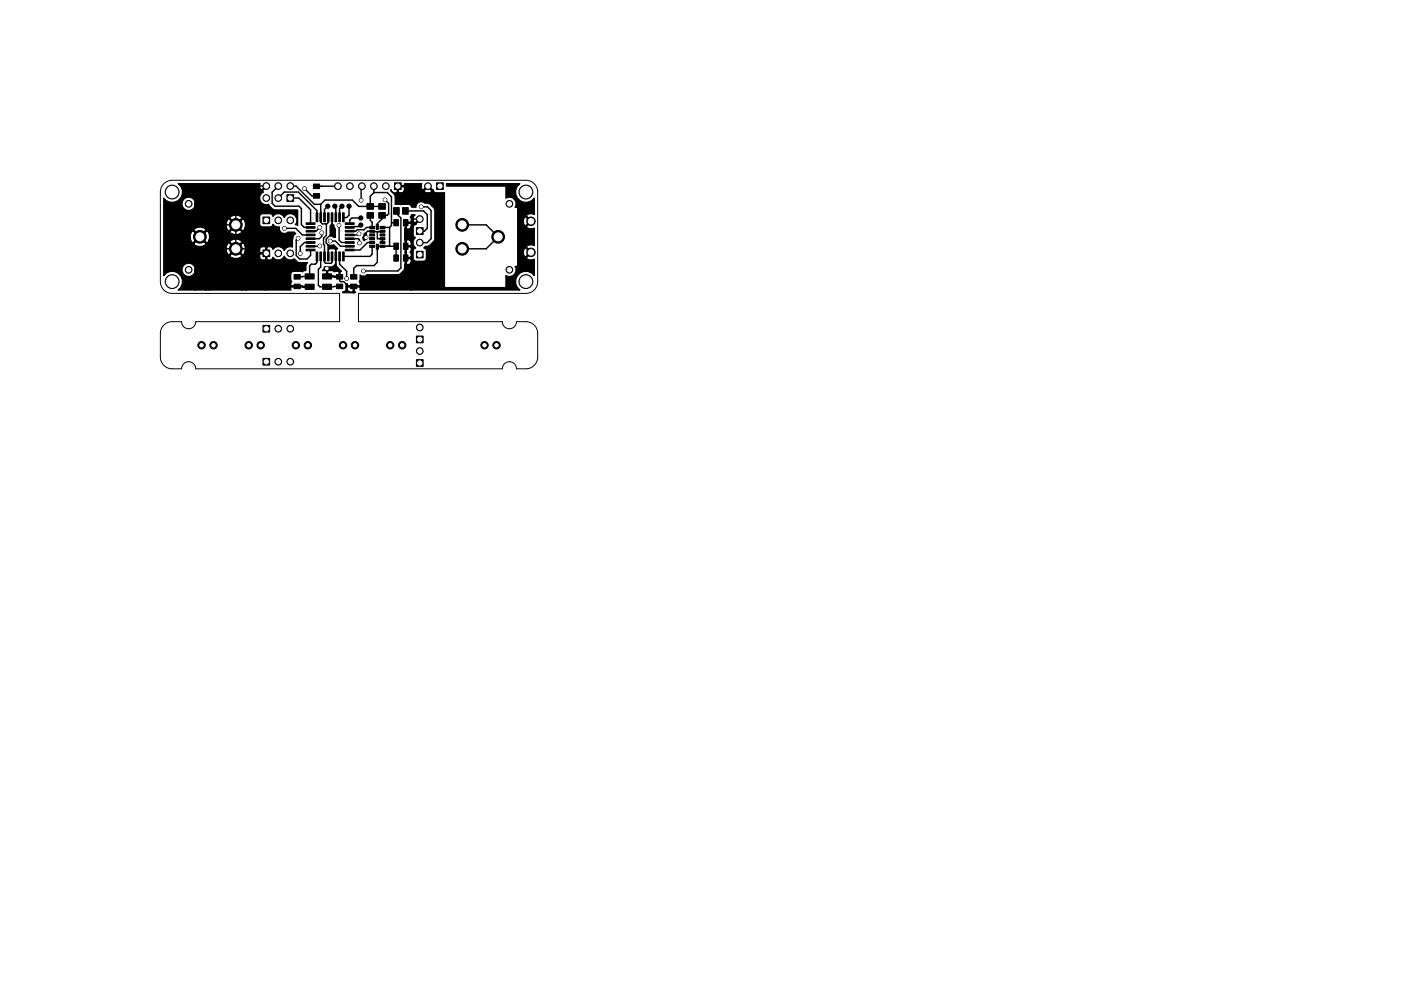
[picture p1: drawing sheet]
<svg xmlns="http://www.w3.org/2000/svg" width="297mm" height="210mm" viewBox="0 0 297 210" stroke-linecap="round" stroke-linejoin="round" font-family="sans-serif">
<path d="M34.7 39l.7-.5 1.1-.3h75a2.5 2.5 0 0 1 2.5 2.5v19a2.5 2.5 0 0 1-2.5 2.5h-35.5v6h30.5a1.5 1.5 0 0 0 1.5 1.5 1.5 1.5 0 0 0 1.5-1.5h2a2.5 2.5 0 0 1 2.5 2.5v5a2.5 2.5 0 0 1-2.5 2.5h-2a1.5 1.5 0 0 0-1.5-1.5 1.5 1.5 0 0 0-1.5 1.5h-65a1.5 1.5 0 0 0-1.5-1.5 1.5 1.5 0 0 0-1.5 1.5h-2a2.5 2.5 0 0 1-2.5-2.5v-5a2.5 2.5 0 0 1 2.5-2.5h2a1.5 1.5 0 0 0 1.5 1.5 1.5 1.5 0 0 0 1.5-1.5h30.5v-6h-35.5a2.5 2.5 0 0 1-2.5-2.5v-19l.2-1z" fill="none" stroke="#000" stroke-width=".21"/>
<g fill="#000" stroke="#000" stroke-width=".21">
<path d="M83.6 38.8h1.5v1.4h-1.5zM92.6 38.8h1.4v1.4h-1.4zM55.7 53h1.5v1.5h-1.5zM55.7 46h1.5v1.5h-1.5zM60.8 41.3h1.5v1.4h-1.5zM62.3 58.2h1.4v1h-1.4zM64.9 52.9h1.9v.3h-1.9zM64.9 52.1h1.9v.3h-1.9zM64.9 51.3h1.9v.3h-1.9zM64.9 50.5h1.9v.3h-1.9zM64.9 49.7h1.9v.3h-1.9zM64.9 48.9h1.9v.3h-1.9z"/>
<path d="M64.9 48.1h1.9v.3h-1.9zM64.9 47.3h1.9v.3h-1.9zM64.7 58.1h1.9v1.1h-1.9zM67 53.4h.4v1.9h-.4zM67 45.1h.4v1.9h-.4zM66.4 39h1.4v1h-1.4zM66.4 41.1h1.4v.9h-1.4zM67.8 53.4h.4v1.9h-.4zM67.8 45.1h.4v1.9h-.4zM68.6 53.4h.4v1.9h-.4zM68.6 45.1h.4v1.9h-.4zM69.4 53.4h.4v1.9h-.4z"/>
<path d="M69.4 45.1h.4v1.9h-.4zM68.4 58.1h1.9v1.1h-1.9zM70.2 53.4h.4v1.9h-.4zM70.2 45.1h.4v1.9h-.4zM71.3 58.2h1.4v1h-1.4zM71 53.4h.4v1.9h-.4zM71 45.1h.4v1.9h-.4zM71.8 53.4h.4v1.9h-.4zM71.8 45.1h.4v1.9h-.4zM72.6 53.4h.4v1.9h-.4zM72.6 45.1h.4v1.9h-.4zM73.2 52.9h1.9v.3h-1.9z"/>
<path d="M73.2 52.1h1.9v.3h-1.9zM73.2 51.3h1.9v.3h-1.9zM73.2 50.5h1.9v.3h-1.9zM73.2 49.7h1.9v.3h-1.9zM73.2 48.9h1.9v.3h-1.9zM73.2 48.1h1.9v.3h-1.9zM73.2 47.3h1.9v.3h-1.9zM74.3 58.2h1.4v1h-1.4zM77.8 43.2h1.4v1.2h-1.4zM77.8 45.1h1.4v1.2h-1.4zM78.4 50.4h1v.5h-1zM78.4 49.6h1v.5h-1z"/>
<path d="M78.4 48.8h1v.5h-1zM78.4 48h1v.5h-1zM78.4 51.2h1v.5h-1zM78.4 52h1v.5h-1zM79.8 51.8h.4v1.1h-.4zM79.8 47.6h.4v1.1h-.4zM80.6 52h1v.5h-1zM80.6 51.2h1v.5h-1zM80.6 48h1v.5h-1zM80.6 48.8h1v.5h-1zM80.6 49.6h1v.5h-1zM80.6 50.4h1v.5h-1z"/>
<path d="M80.3 43.2h1.4v1.2h-1.4zM80.3 45.1h1.4v1.2h-1.4zM83.4 44h1.2v1.4h-1.2zM83.5 51.6h1v1.3h-1zM83.5 54.1h1v1.3h-1zM83.5 46.6h1v1.3h-1zM85.4 44h1.2v1.4h-1.2zM85.5 51.6h1v1.3h-1zM85.5 54.1h1v1.3h-1zM85.5 46.6h1v1.3h-1zM88.3 48.3h1.4v1.4h-1.4zM88.3 53.3h1.4v1.4h-1.4z"/>
<path d="M55.7 76h1.5v1.5h-1.5zM55.7 69h1.5v1.5h-1.5zM62.3 60.3h1.4v.9h-1.4zM64.7 60.3h1.9v1.1h-1.9zM68.4 60.3h1.9v1.1h-1.9zM71.3 60.3h1.4v.9h-1.4zM74.3 60.3h1.4v.9h-1.4zM88.3 76.3h1.4v1.4h-1.4zM88.3 71.3h1.4v1.4h-1.4z"/>
<circle cx="56.5" cy="39.5" r=".71"/>
<circle cx="59" cy="39.5" r=".71"/>
<circle cx="61.5" cy="39.5" r=".71"/>
<circle cx="71.6" cy="39.5" r=".71"/>
<circle cx="74.2" cy="39.5" r=".71"/>
<circle cx="76.7" cy="39.5" r=".71"/>
<circle cx="79.3" cy="39.5" r=".71"/>
<circle cx="81.8" cy="39.5" r=".71"/>
<circle cx="90.7" cy="39.5" r=".71"/>
<circle cx="36.5" cy="40.7" r="1.47"/>
<circle cx="36.5" cy="59.7" r="1.47"/>
<circle cx="40" cy="43.2" r=".71"/>
<circle cx="40" cy="57.2" r=".71"/>
<circle cx="42.4" cy="50.2" r="1.35"/>
<circle cx="50" cy="47.7" r="1.35"/>
<circle cx="50" cy="52.8" r="1.35"/>
<circle cx="56.5" cy="42" r=".71"/>
<circle cx="59" cy="46.7" r=".71"/>
<circle cx="59" cy="42" r=".71"/>
<circle cx="59" cy="53.7" r=".71"/>
<circle cx="60.3" cy="48.4" r=".39"/>
<circle cx="61.5" cy="46.7" r=".71"/>
<circle cx="61.5" cy="53.7" r=".71"/>
<circle cx="63.2" cy="50.5" r=".39"/>
<circle cx="63.7" cy="53.8" r=".39"/>
<circle cx="64.6" cy="40" r=".39"/>
<circle cx="67.8" cy="48.2" r=".39"/>
<circle cx="67.8" cy="52.2" r=".39"/>
<circle cx="68.2" cy="49.4" r=".39"/>
<circle cx="69.3" cy="56.9" r=".39"/>
<circle cx="69.5" cy="43.7" r=".45"/>
<circle cx="70" cy="51.1" r=".39"/>
<circle cx="71" cy="43.7" r=".45"/>
<circle cx="71.9" cy="47.8" r=".39"/>
<circle cx="72.5" cy="43.7" r=".45"/>
<circle cx="73.5" cy="59.1" r=".39"/>
<circle cx="74" cy="43.7" r=".45"/>
<circle cx="76.1" cy="49.6" r=".39"/>
<circle cx="76.2" cy="51.5" r=".39"/>
<circle cx="76.5" cy="46.2" r=".45"/>
<circle cx="76.5" cy="47.7" r=".45"/>
<circle cx="76.6" cy="42.5" r=".39"/>
<circle cx="77.1" cy="57.5" r=".39"/>
<circle cx="77.6" cy="50.4" r=".39"/>
<circle cx="81.6" cy="42.4" r=".39"/>
<circle cx="89" cy="46.5" r=".71"/>
<circle cx="89" cy="51.5" r=".71"/>
<circle cx="89.3" cy="43.9" r=".39"/>
<circle cx="98" cy="52.8" r="1.35"/>
<circle cx="98" cy="47.7" r="1.35"/>
<circle cx="105.6" cy="50.2" r="1.35"/>
<circle cx="108" cy="43.2" r=".71"/>
<circle cx="108" cy="57.2" r=".71"/>
<circle cx="111.5" cy="40.7" r="1.47"/>
<circle cx="111.5" cy="59.7" r="1.47"/>
<circle cx="112.6" cy="46.9" r=".9"/>
<circle cx="112.6" cy="53.5" r=".9"/>
<circle cx="42.7" cy="73.2" r=".79"/>
<circle cx="45.3" cy="73.2" r=".79"/>
<circle cx="52.7" cy="73.2" r=".79"/>
<circle cx="55.3" cy="73.2" r=".79"/>
<circle cx="59" cy="76.7" r=".71"/>
<circle cx="59" cy="69.7" r=".71"/>
<circle cx="61.5" cy="76.7" r=".71"/>
<circle cx="61.5" cy="69.7" r=".71"/>
<circle cx="62.7" cy="73.2" r=".79"/>
<circle cx="65.3" cy="73.2" r=".79"/>
<circle cx="72.7" cy="73.2" r=".79"/>
<circle cx="75.3" cy="73.2" r=".79"/>
<circle cx="82.7" cy="73.2" r=".79"/>
<circle cx="85.3" cy="73.2" r=".79"/>
<circle cx="89" cy="74.5" r=".71"/>
<circle cx="89" cy="69.5" r=".71"/>
<circle cx="102.7" cy="73.2" r=".79"/>
<circle cx="105.3" cy="73.2" r=".79"/>
</g>
<g fill="none" stroke="#000" stroke-width=".3">
<path d="M56.5 39.5h-5.5l-1 .9v12.4M59 39.5l-1.3 1.3v2.3l.6 .6h5.1l.5 .5v3.4l.6 .6h1.3M61.5 39.5h1.3l3.9 3.8h1.3M71.7 39.5h-4.6M76.7 39.5l-.1 .2v2.8M79.3 39.5v1.4M50 47.7h-5.1l-2.5 2.5 2.5 2.6h8.3l1 .9h2.3v6.4l.6 .7h8.6M59 42l1.3-1.3h3l3.9 4v1.4M60.3 48.4h2.4l1.4 1.4h1.7M61.5 42h1.9l2.4 2.5v2.9M63.2 50.5l-.4 .4v3.3l.7 .7h1.6l.7-.7v-1.2M64.6 40h.1"/>
<path d="M64.6 40l1.5 1.5h1M65.8 51.4h-1.2l-.9 .9v1.5M66.9 49h.1M67.1 41.5v.1M67.2 54.4v1.3l-.3 .3h-.9l-.3 .4v2.2l-2.7 .1M67.8 48.2l-.8 .8h-1.2M67.8 52.2h-2M68 54.4v2.2l-.5 .5v3.4l.3 .3h4.2M68 43.3v3.9l.3 .3h1l.3-.3v-1.1M68 43.3l.9-.9h5.8l1.3 1.4h5M68 44.8h.1M68.2 49.4v.7l-.5 .5h-1.9"/>
<path d="M69.2 47.5v2.4l-.6 .6v1.3l.2 .2v3.6l.2 .2h1.2l.2-.2v-1.2M69.5 43.7l-.7 .7v1.7M70 51.1h1.1l1.1 1.1h2M70.4 46.1v3.4l-1.2 1.2v.9l.4 .4v2.4M71 43.7l.2 .2v2.2M71.9 47.8h.1M71.9 47.8v3.1l.5 .5h1.8M72 54.4v1.6l1.5 1.5v1.6M72.5 43.7l-.5 .5v1.9M74 43.7v1.9l-.5 .5h-.7M74.2 50.6h1.8l.2 .3v.6M76.1 49.6l-.2 .2h-1.7"/>
<path d="M76.5 46.2h-1.9l-.4 .5v.7M76.5 47.7l-.3 .4h-1.9l-.1 .1M78.5 45.7v1.1l.4 .4v1h-1.2l-.5 .5h-1.4l-.4 .3h-1.2M78.9 51.4h-1l-1.6 1.6h-2.1M78.9 52.2v1.7l-.5 .5h-5.6M79.3 40.8h2.8l.9 .9 .1 5.5M79.3 40.9l-.8 .7v2.2M80.1 49.1l-.1 .2v1.3h1.1M80.8 50.6l.3 .4v.4M81.1 49h-3.2l-.3 .3v1.1M81.1 48.2h1.5M81.6 42.4l.8 .8v2.2l-.3 .3h-1.1v.7l-1 1v.7"/>
<path d="M82.6 48.2v4M83.1 47.2h.9M83.1 47.2l-.1 .6-.4 .4M84 54.7v-2.5h-3.9l-.1 3.4-.7 .7h-3.7l-.6 .6v1.8M84 44.7v.6l1 .9v10.7l-.6 .6h-7.3M86 44.7h3.8l.8 .8v2.9l-.6 .6h-1M89 46.5h-1.3l-.8 .7h-.9v12.7l-.8 .9h-11.3l-1-1.1h-.7l-.2-.2-.1-.9h-2.6v-1.7h1.1l.8-.8v-3.6l-.5-.5h-1.1M89 49h.1M89.3 43.9h1.3l.8 .7v6l-.8 .9h-1.6M98 47.7h5.1l2.5 2.5-2.5 2.6h-5.1"/>
</g>
<path d="M81.8 39.3l.2 .2-.2 .2-.2-.2zM70.4 47.4l.4 .3 .3 .9v1.8l-1.1-.3v-2.2zM69.6 52.1a1.05 1.05 0 0 0 1.2-.2l.8 .9-.4 .3a.49 .49 0 0 0-.7-.3h-.6l-.3 .3zM68.8 56.6a2.41 2.41 0 0 0 2-.2l.4-.7 .1 .6 1.1 1.3-.3 .1v1.2h-.2v-1.2l-.2-.1-.8 .1-.4-.3h-.9l-.1 .2v.9l2.4 .1v.3l-2.7-.1v-1.2l-.1-.2h-.8l.4-.5zM77.2 49.5l.5-.2v1.4l-.5 .4-.4-.7 .4-.6zM82.8 40.3h.2l.2 .5 .9 .1 .1-.2v-1.3h1.4l.1-.4h3.7l-.1 .8 .2 .4 .2 .1 1-1 1.2 1.1a.65 .65 0 0 0 .7 .5h1.6v20.1h13.1v-2.5l.4 .1a1.42 1.42 0 0 0 1.5-.5 1.42 1.42 0 0 0 0-1.6h.6v-12.5h-.6l.2-.5a1.42 1.42 0 0 0-.6-1.4 1.42 1.42 0 0 0-1.5-.1v-2.5h-12.6v-.5h15.5a2.19 2.19 0 0 0-.3 3.3 2.19 2.19 0 0 0 3.4-.3v3.5l-.5-.2-.6 .1-.5 .2-.1 .2 1.2 1.2-.4 .3v-.4l-.9-.9-.3 .1a1.21 1.21 0 0 0 .3 1.8l.9-1v.4l-.8 .8 .1 .2 .6 .2 1-.1v3.7a1.16 1.16 0 0 0-1.7 .3l1.2 1.1-.4 .4v-.4l-.9-.9a1.12 1.12 0 0 0 0 1.9l.9-1v.4l-.8 .8 .1 .2 .6 .2 1-.1v3.5a2.19 2.19 0 0 0-3.4-.3 2.19 2.19 0 0 0 .3 3.3h-23v-5.9a2.74 2.74 0 0 0-.3-2.1 2.74 2.74 0 0 0 .3-2.1v-3.9l-.2-.1h-.9v1a.62 .62 0 0 0 1.1-.3v3.3l-.1-.2a.62 .62 0 0 0-1-.1v1h.9l.2-.1v.5l-.2-.1h-.9v2.2h.9l.2-.1v.5l-.2-.1h-.9v1a.62 .62 0 0 0 1.1-.3v5.9h-10.9v-.4l-.1-.2h-1.1v.9l.3 .1-.1 .2h-.4v-1.2h-1.1l-.1 .2a.74 .74 0 0 0 .3 .8 .74 .74 0 0 0 .9-.1v.3h-2.2l-.1-.2a.64 .64 0 0 0 .7-.7v-1h.4l.1 .4h2.4l.1-.1v-.4l-.2-.4 .2-.3v-1.1l.1 .1a1.05 1.05 0 0 0 1.4-.1l6.9-.1a1.98 1.98 0 0 0 1.1-2.2l.1-8.9h1.1l.2-.1v-.6l-.2-.4 .2-.5h.7l.1 .2a.93 .93 0 0 0 0 1.6l1-1 .2 .2-1.1 1.1a.65 .65 0 0 0-.5 .8v1.5l.5 .5a1.38 1.38 0 0 0 .1 2.2l-.3 .1-.3 .4v1.8a.65 .65 0 0 0 .8 .5h1.5l.4-.3 .1-2-.3-.4-.3-.1a.86 .86 0 0 1 1.1-.4 2.42 2.42 0 0 0 1.3-1.6v-6l-.1-.3-.6-.6v-3.2l-.8-.8-.8 .8 .1 .2a1.01 1.01 0 0 0 1.5-.2v3.2l-.6-.5-1-.2a1.08 1.08 0 0 0-1.2-.1 1.08 1.08 0 0 0-.5 1.1l-1-.1a.65 .65 0 0 0-.7-.5h-.8v-3.6l-.1-.2h-1.1v1.1l.1 .2h.6l.5-.5v3h-1.9l-.1-2zM34.7 42a2.19 2.19 0 0 0 3.4 .3 2.19 2.19 0 0 0-.3-3.3h17.4l-.1 .8 .1 .4 .3 .1 .9-1 .3 .2-1 1 .2 .3a1.4 1.4 0 0 0-.8 1.8 1.4 1.4 0 0 0 1.9 .7v.1a1.99 1.99 0 0 0 1.3 1.1h4.8v3.3l-.5-.1a1.4 1.4 0 0 0-.3-2.1 1.4 1.4 0 0 0-2 .6 1.39 1.39 0 0 0-2.4-.3 .65 .65 0 0 0-.8-.5h-1.5a.65 .65 0 0 0-.5 .7v1.5a.65 .65 0 0 0 .7 .5h1.5l.5-.2 .1-.3 .8 .5h.6a1.08 1.08 0 0 0 .4 1.3 1.08 1.08 0 0 0 1.3-.2h1.4l.3 .4a1.6 1.6 0 0 0-.7 1.3v1.5a1.33 1.33 0 0 0-1.7 .8 1.39 1.39 0 0 0-2.4-.3l-.1-.3-.5-.2h-.6l-.1 .1v2.5l.1 .1h.6l.5-.2 .1-.3a1.39 1.39 0 0 0 2.4-.3 1.38 1.38 0 0 0 2.1 .6l.8 .8h2l-.3 .4v1.3h-.4l-.4 .3-.3-.1h-1.6a.65 .65 0 0 0-.5 .7v1.1l.2 .3-.2 .4v.4l.1 .1 4 .1v.3l-4-.1-.1 .2v.4h-5.4v-9l-.1-.1h-.6a.79 .79 0 0 0-.4 1.2h1.1v.3h-1.1l-.1 .1a.86 .86 0 0 0 .5 1.1h.6l.1-.1v6.5h-4.3v-14.2l-.2-.7-.4-.2-.1 .2v-.3a1.56 1.56 0 0 0-2.6 0l1.3 1.2 1.3-1.2v.3l-1.1 1.1 1.2 1.3 .4-.2 .2-.7v5v-.8l-.2-.6-.4-.2-.1 .2v-2.6l-1.3-1.2-.2 .2v-.4l-1.2-1.3a1.56 1.56 0 0 0 0 2.6l1.2-1.3v.4l-1.1 1a1.56 1.56 0 0 0 2.6 0v2.2a1.56 1.56 0 0 0-2.6 0l1.3 1.3 1.3-1.3v.4l-1.1 1.1 1.2 1.3 .4-.2 .2-.8v8.4h-.7v-7.3l-1.3-1.2-.2 .1v-.3l-1.2-1.3a1.56 1.56 0 0 0 0 2.6l1.2-1.3v.3l-1.1 1.1a1.56 1.56 0 0 0 2.6 0v7.3h-6.9v-11.7l-.3-.7-.3-.1-.2 .2v-.4a1.64 1.64 0 0 0-2.2-.4v-5.4a1.42 1.42 0 0 0-2.2-.9 1.42 1.42 0 0 0 0 2.3 1.42 1.42 0 0 0 2.2-.9v-.5v5.4l-.3 .4 1.3 1.3 1.2-1.3v.4l-1 1 1.2 1.3 .3-.1 .3-.8v10.9h-.8v-9.8l-1.2-1.3-.2 .2v-.4l-1.3-1.2a1.56 1.56 0 0 0 0 2.5l1.3-1.3v.4l-1.1 1.1a1.56 1.56 0 0 0 2.5 0v9.8h-2.2v-4.5a1.42 1.42 0 0 0-2.2-.9 1.42 1.42 0 0 0 0 2.3 1.42 1.42 0 0 0 2.2-.9v-.5v4.5h-3.6a2.19 2.19 0 0 0 .3-3.3 2.19 2.19 0 0 0-3.4 .3z" fill="#000" stroke="#000" stroke-width=".25"/>
<g fill="#fff" stroke="#fff" stroke-width=".21">
<circle cx="77.6" cy="50.4" r=".27"/>
<circle cx="69.3" cy="56.9" r=".27"/>
<circle cx="64.6" cy="40" r=".27"/>
<circle cx="76.2" cy="51.5" r=".27"/>
<circle cx="76.6" cy="42.5" r=".27"/>
<circle cx="71.9" cy="47.8" r=".27"/>
<circle cx="70" cy="51.1" r=".27"/>
<circle cx="81.6" cy="42.4" r=".27"/>
<circle cx="76.1" cy="49.6" r=".27"/>
<circle cx="89.3" cy="43.9" r=".27"/>
<circle cx="73.5" cy="59.1" r=".27"/>
<circle cx="77.1" cy="57.5" r=".27"/>
<circle cx="63.2" cy="50.5" r=".27"/>
<circle cx="67.8" cy="48.2" r=".27"/>
<circle cx="60.3" cy="48.4" r=".27"/>
<circle cx="68.2" cy="49.4" r=".27"/>
<circle cx="63.7" cy="53.8" r=".27"/>
<circle cx="67.8" cy="52.2" r=".27"/>
<circle cx="98" cy="47.7" r=".85"/>
<circle cx="98" cy="52.8" r=".85"/>
<circle cx="105.6" cy="50.2" r=".85"/>
<circle cx="50" cy="52.8" r=".85"/>
<circle cx="50" cy="47.7" r=".85"/>
<circle cx="42.4" cy="50.2" r=".85"/>
<circle cx="89" cy="77" r=".46"/>
<circle cx="89" cy="74.5" r=".46"/>
<circle cx="89" cy="72" r=".46"/>
<circle cx="89" cy="69.5" r=".46"/>
<circle cx="108" cy="57.2" r=".46"/>
<circle cx="108" cy="43.2" r=".46"/>
<circle cx="40" cy="43.2" r=".46"/>
<circle cx="40" cy="57.2" r=".46"/>
<circle cx="105.3" cy="73.2" r=".36"/>
<circle cx="102.7" cy="73.2" r=".36"/>
<circle cx="85.3" cy="73.2" r=".36"/>
<circle cx="82.7" cy="73.2" r=".36"/>
<circle cx="75.3" cy="73.2" r=".36"/>
<circle cx="72.7" cy="73.2" r=".36"/>
<circle cx="65.3" cy="73.2" r=".36"/>
<circle cx="62.7" cy="73.2" r=".36"/>
<circle cx="55.3" cy="73.2" r=".36"/>
<circle cx="52.7" cy="73.2" r=".36"/>
<circle cx="45.3" cy="73.2" r=".36"/>
<circle cx="42.7" cy="73.2" r=".36"/>
<circle cx="84.3" cy="39.5" r=".46"/>
<circle cx="81.8" cy="39.5" r=".46"/>
<circle cx="79.3" cy="39.5" r=".46"/>
<circle cx="76.7" cy="39.5" r=".46"/>
<circle cx="74.2" cy="39.5" r=".46"/>
<circle cx="71.6" cy="39.5" r=".46"/>
<circle cx="36.5" cy="59.7" r="1.22"/>
<circle cx="111.5" cy="40.7" r="1.22"/>
<circle cx="111.5" cy="59.7" r="1.22"/>
<circle cx="36.5" cy="40.7" r="1.22"/>
<circle cx="93.3" cy="39.5" r=".46"/>
<circle cx="90.7" cy="39.5" r=".46"/>
<circle cx="61.5" cy="42" r=".46"/>
<circle cx="61.5" cy="39.5" r=".46"/>
<circle cx="59" cy="42" r=".46"/>
<circle cx="59" cy="39.5" r=".46"/>
<circle cx="56.5" cy="42" r=".46"/>
<circle cx="56.5" cy="39.5" r=".46"/>
<circle cx="112.6" cy="53.5" r=".58"/>
<circle cx="112.6" cy="46.9" r=".58"/>
<circle cx="56.5" cy="76.7" r=".46"/>
<circle cx="59" cy="76.7" r=".46"/>
<circle cx="61.5" cy="76.7" r=".46"/>
<circle cx="56.5" cy="69.7" r=".46"/>
<circle cx="59" cy="69.7" r=".46"/>
<circle cx="61.5" cy="69.7" r=".46"/>
<circle cx="61.5" cy="53.7" r=".46"/>
<circle cx="56.5" cy="53.7" r=".46"/>
<circle cx="59" cy="53.7" r=".46"/>
<circle cx="61.5" cy="46.7" r=".46"/>
<circle cx="56.5" cy="46.7" r=".46"/>
<circle cx="59" cy="46.7" r=".46"/>
<circle cx="89" cy="49" r=".46"/>
<circle cx="89" cy="46.5" r=".46"/>
<circle cx="89" cy="54" r=".46"/>
<circle cx="89" cy="51.5" r=".46"/>
</g>
</svg>
